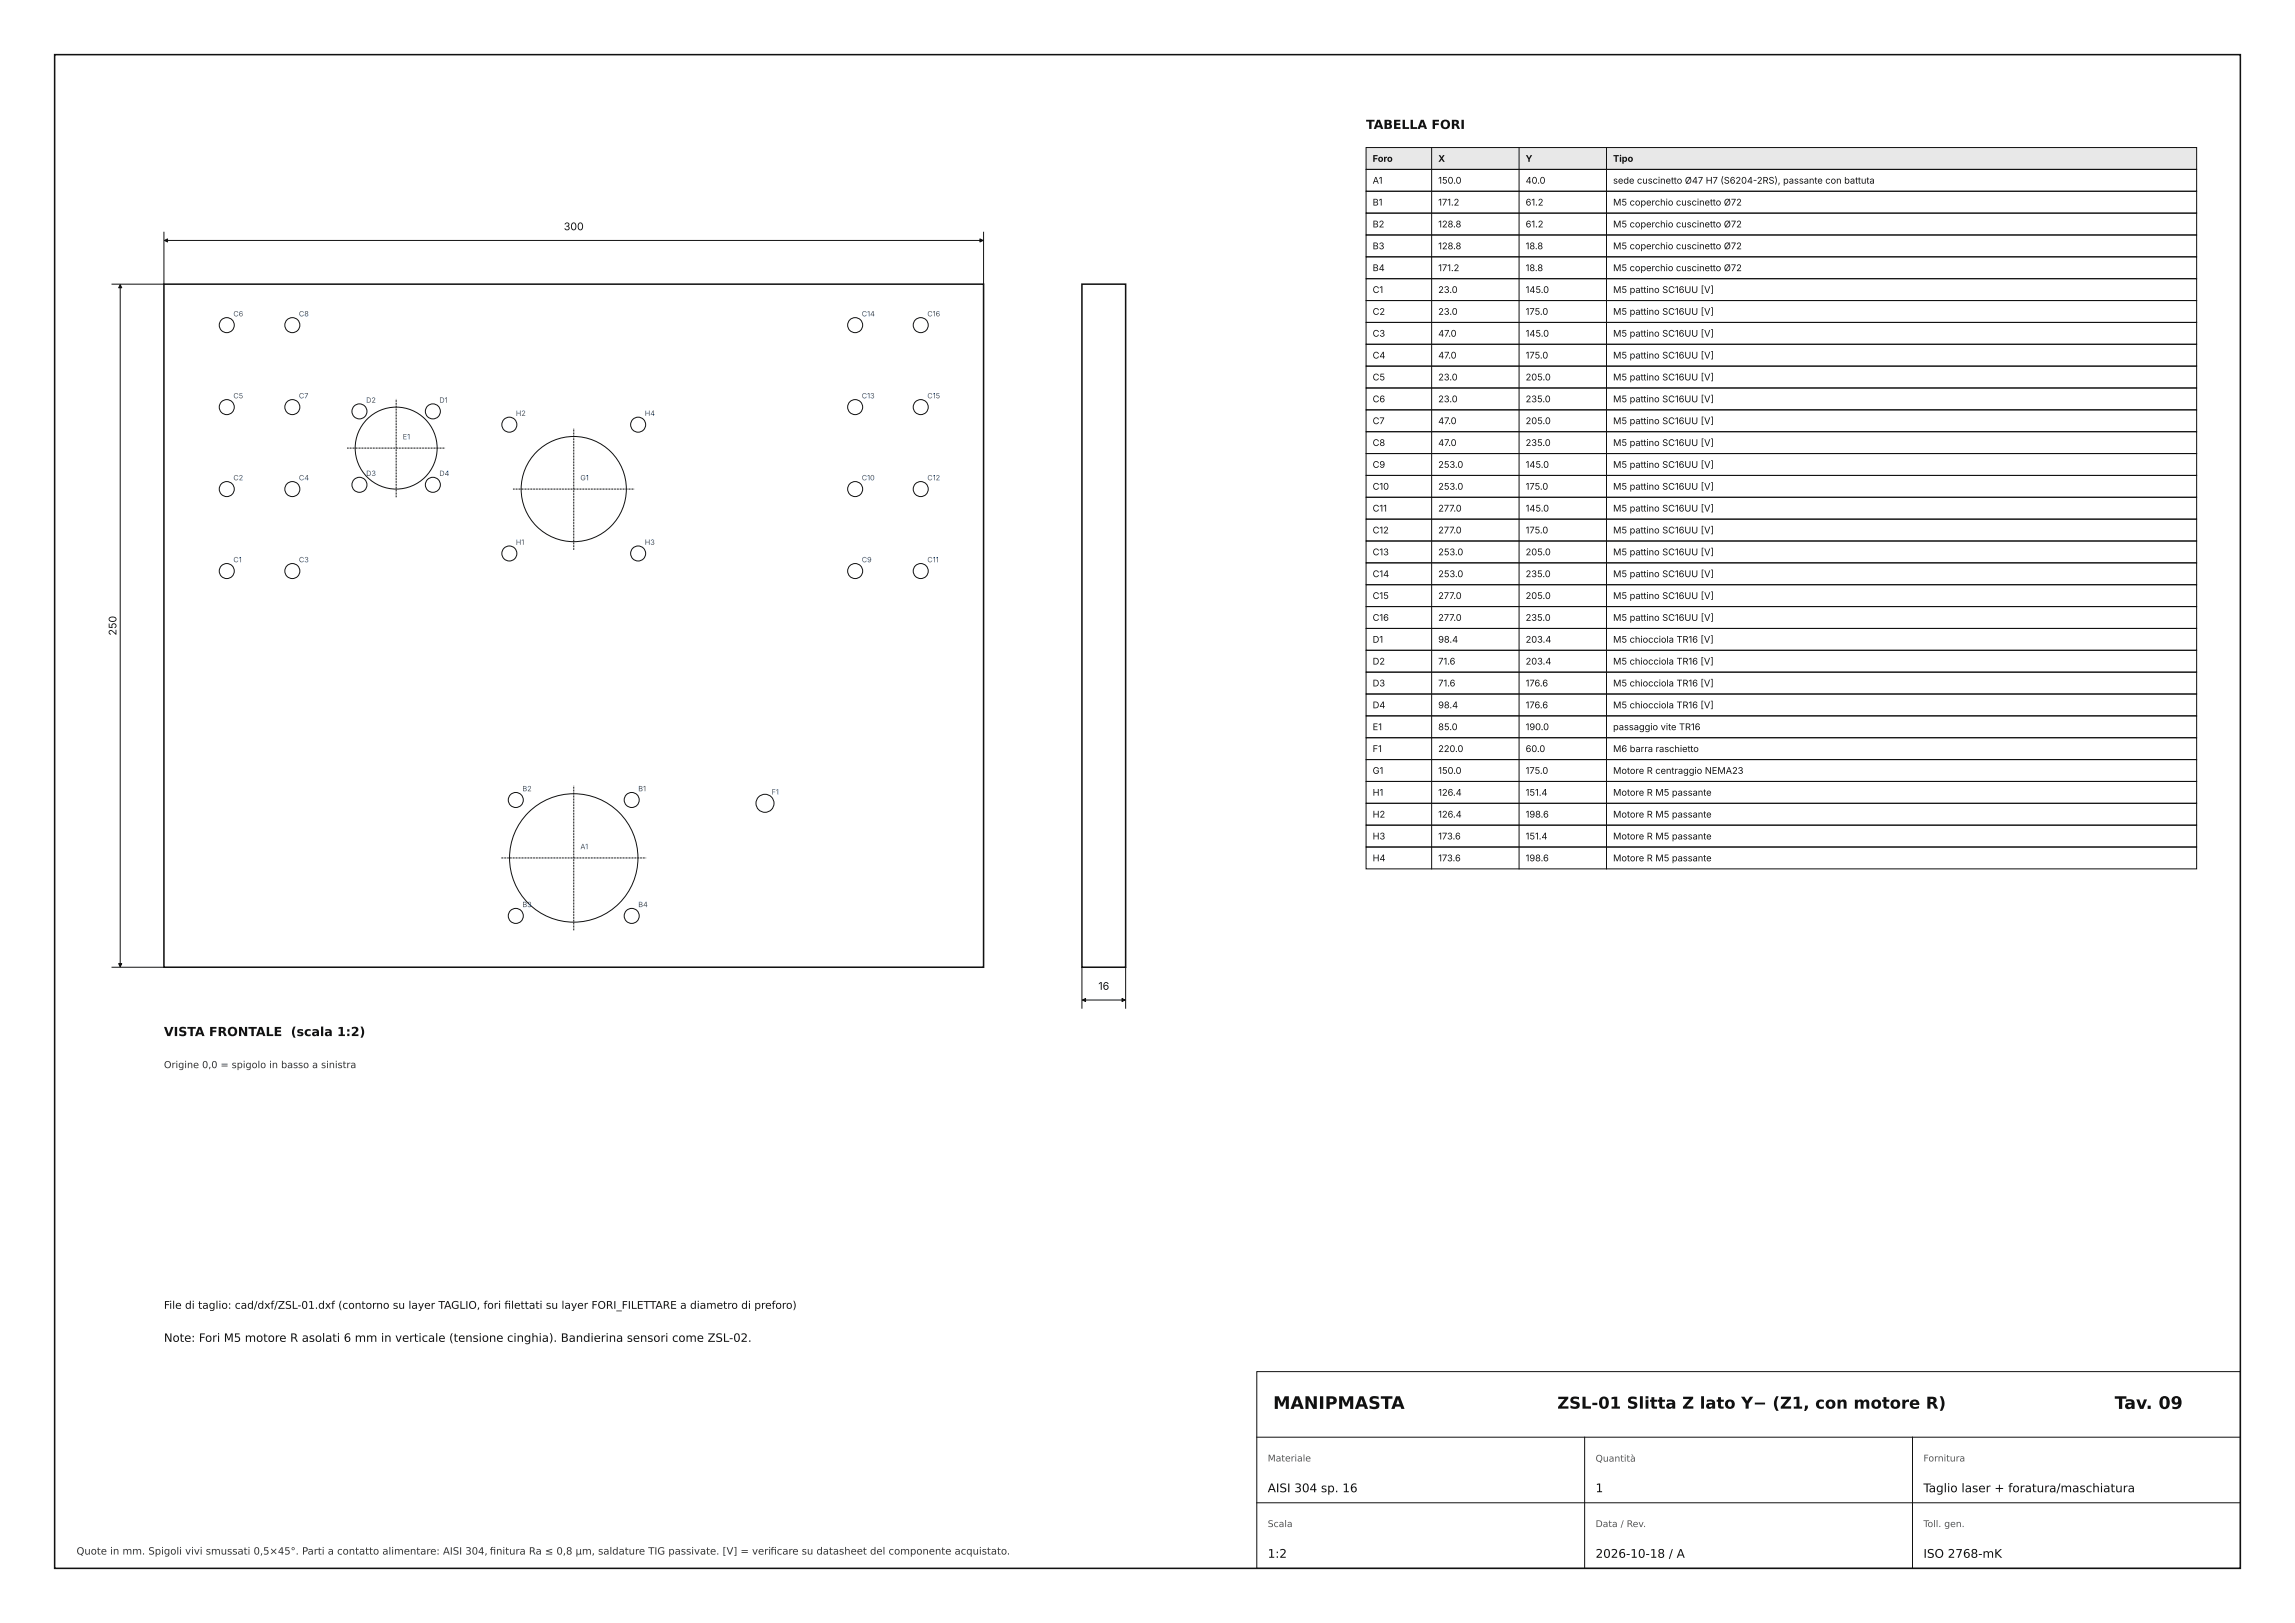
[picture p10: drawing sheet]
<svg xmlns="http://www.w3.org/2000/svg" width="420mm" height="297mm" viewBox="0 0 420 297" stroke-linecap="round" stroke-linejoin="round" font-family="sans-serif">
<defs><g id="words">
<g font-size="3.2" fill="#111">
<text x="233" y="257.8">MANIPMASTA</text>
<text x="387" y="257.8">Tav. 09</text>
</g>
<text font-size="3" fill="#111" x="285" y="257.8">ZSL-01 Slitta Z lato Y− (Z1, con motore R)</text>
<g font-size="2.3" fill="#111">
<text x="250" y="23.6">TABELLA FORI</text>
<text x="30" y="189.6">VISTA FRONTALE (scala 1:2)</text>
</g>
<g font-size="2.2" fill="#111">
<text x="232" y="273.1">AISI 304 sp. 16</text>
<text x="292" y="273.1">1</text>
<text x="352" y="273.1">Taglio laser + foratura/maschiatura</text>
<text x="232" y="285.1">1:2</text>
<text x="292" y="285.1">2026-10-18 / A</text>
<text x="352" y="285.1">ISO 2768-mK</text>
</g>
<text font-size="2.1" fill="#111" x="30" y="245.6">Note: Fori M5 motore R asolati 6 mm in verticale (tensione cinghia). Bandierina sensori come ZSL-02.</text>
<g font-size="1.9" fill="#111">
<text x="103.2" y="42.1">300</text>
<text x="21.3" y="116.3" transform="rotate(-90 21.3 116.3)">250</text>
<text x="201" y="181.1">16</text>
<text x="30" y="239.5">File di taglio: cad/dxf/ZSL-01.dxf (contorno su layer TAGLIO, fori flettati su layer FORI_FILETTARE a diametro di preforo)</text>
<text x="92.3" y="239.5">i</text>
</g>
<g font-size="1.8" fill="#333">
<text x="30" y="195.5">Origine 0,0 = spigolo in basso a sinistra</text>
<text x="14" y="284.5">Quote in mm. Spigoli vivi smussati 0,5×45°. Parti a contatto alimentare: AISI 304, fnitura Ra ≤ 0,8 µm, saldature TIG passivate. [V] = verifcare su datasheet del componente acquistato.</text>
<text x="89.6" y="284.5">i</text>
<text x="141" y="284.5">i</text>
</g>
<g font-size="1.7" fill="#111">
<text x="251.2" y="29.6">Foro</text>
<text x="263.2" y="29.6">X</text>
<text x="279.2" y="29.6">Y</text>
<text x="295.2" y="29.6">Tipo</text>
<text x="251.2" y="33.6">A1</text>
<text x="263.2" y="33.6">150.0</text>
<text x="279.2" y="33.6">40.0</text>
<text x="295.2" y="33.6">sede cuscinetto Ø47 H7 (S6204-2RS), passante con battuta</text>
<text x="251.2" y="37.6">B1</text>
<text x="251.2" y="41.6">B2</text>
<text x="263.2" y="37.6">171.2</text>
<text x="263.2" y="41.6">128.8</text>
<text x="279.2" y="37.6">61.2</text>
<text x="279.2" y="41.6">61.2</text>
<text x="295.2" y="37.6">M5 coperchio cuscinetto Ø72</text>
<text x="295.2" y="41.6">M5 coperchio cuscinetto Ø72</text>
<text x="251.2" y="45.6">B3</text>
<text x="263.2" y="45.6">128.8</text>
<text x="279.2" y="45.6">18.8</text>
<text x="295.2" y="45.6">M5 coperchio cuscinetto Ø72</text>
<text x="251.2" y="49.6">B4</text>
<text x="251.2" y="53.6">C1</text>
<text x="263.2" y="49.6">171.2</text>
<text x="263.2" y="53.6">23.0</text>
<text x="279.2" y="49.6">18.8</text>
<text x="279.2" y="53.6">145.0</text>
<text x="295.2" y="49.6">M5 coperchio cuscinetto Ø72</text>
<text x="295.2" y="53.6">M5 pattino SC16UU [V]</text>
<text x="251.2" y="57.6">C2</text>
<text x="263.2" y="57.6">23.0</text>
<text x="279.2" y="57.6">175.0</text>
<text x="295.2" y="57.6">M5 pattino SC16UU [V]</text>
<text x="251.2" y="61.6">C3</text>
<text x="251.2" y="65.6">C4</text>
<text x="263.2" y="61.6">47.0</text>
<text x="263.2" y="65.6">47.0</text>
<text x="279.2" y="61.6">145.0</text>
<text x="279.2" y="65.6">175.0</text>
<text x="295.2" y="61.6">M5 pattino SC16UU [V]</text>
<text x="295.2" y="65.6">M5 pattino SC16UU [V]</text>
<text x="251.2" y="69.6">C5</text>
<text x="263.2" y="69.6">23.0</text>
<text x="279.2" y="69.6">205.0</text>
<text x="295.2" y="69.6">M5 pattino SC16UU [V]</text>
<text x="251.2" y="73.6">C6</text>
<text x="251.2" y="77.6">C7</text>
<text x="263.2" y="73.6">23.0</text>
<text x="263.2" y="77.6">47.0</text>
<text x="279.2" y="73.6">235.0</text>
<text x="279.2" y="77.6">205.0</text>
<text x="295.2" y="73.6">M5 pattino SC16UU [V]</text>
<text x="295.2" y="77.6">M5 pattino SC16UU [V]</text>
<text x="251.2" y="81.6">C8</text>
<text x="263.2" y="81.6">47.0</text>
<text x="279.2" y="81.6">235.0</text>
<text x="295.2" y="81.6">M5 pattino SC16UU [V]</text>
<text x="251.2" y="85.6">C9</text>
<text x="251.2" y="89.6">C10</text>
<text x="263.2" y="85.6">253.0</text>
<text x="263.2" y="89.6">253.0</text>
<text x="279.2" y="85.6">145.0</text>
<text x="279.2" y="89.6">175.0</text>
<text x="295.2" y="85.6">M5 pattino SC16UU [V]</text>
<text x="295.2" y="89.6">M5 pattino SC16UU [V]</text>
<text x="251.2" y="93.6">C11</text>
<text x="263.2" y="93.6">277.0</text>
<text x="279.2" y="93.6">145.0</text>
<text x="295.2" y="93.6">M5 pattino SC16UU [V]</text>
<text x="251.2" y="97.6">C12</text>
<text x="251.2" y="101.6">C13</text>
<text x="263.2" y="97.6">277.0</text>
<text x="263.2" y="101.6">253.0</text>
<text x="279.2" y="97.6">175.0</text>
<text x="279.2" y="101.6">205.0</text>
<text x="295.2" y="97.6">M5 pattino SC16UU [V]</text>
<text x="295.2" y="101.6">M5 pattino SC16UU [V]</text>
<text x="251.2" y="105.6">C14</text>
<text x="263.2" y="105.6">253.0</text>
<text x="279.2" y="105.6">235.0</text>
<text x="295.2" y="105.6">M5 pattino SC16UU [V]</text>
<text x="251.2" y="109.6">C15</text>
<text x="251.2" y="113.6">C16</text>
<text x="263.2" y="109.6">277.0</text>
<text x="263.2" y="113.6">277.0</text>
<text x="279.2" y="109.6">205.0</text>
<text x="279.2" y="113.6">235.0</text>
<text x="295.2" y="109.6">M5 pattino SC16UU [V]</text>
<text x="295.2" y="113.6">M5 pattino SC16UU [V]</text>
<text x="251.2" y="117.6">D1</text>
<text x="263.2" y="117.6">98.4</text>
<text x="279.2" y="117.6">203.4</text>
<text x="295.2" y="117.6">M5 chiocciola TR16 [V]</text>
<text x="251.2" y="121.6">D2</text>
<text x="251.2" y="125.6">D3</text>
<text x="263.2" y="121.6">71.6</text>
<text x="263.2" y="125.6">71.6</text>
<text x="279.2" y="121.6">203.4</text>
<text x="279.2" y="125.6">176.6</text>
<text x="295.2" y="121.6">M5 chiocciola TR16 [V]</text>
<text x="295.2" y="125.6">M5 chiocciola TR16 [V]</text>
<text x="251.2" y="129.6">D4</text>
<text x="263.2" y="129.6">98.4</text>
<text x="279.2" y="129.6">176.6</text>
<text x="295.2" y="129.6">M5 chiocciola TR16 [V]</text>
<text x="251.2" y="133.6">E1</text>
<text x="251.2" y="137.6">F1</text>
<text x="263.2" y="133.6">85.0</text>
<text x="263.2" y="137.6">220.0</text>
<text x="279.2" y="133.6">190.0</text>
<text x="279.2" y="137.6">60.0</text>
<text x="295.2" y="133.6">passaggio vite TR16</text>
<text x="295.2" y="137.6">M6 barra raschietto</text>
<text x="251.2" y="141.6">G1</text>
<text x="263.2" y="141.6">150.0</text>
<text x="279.2" y="141.6">175.0</text>
<text x="295.2" y="141.6">Motore R centraggio NEMA23</text>
<text x="251.2" y="145.6">H1</text>
<text x="251.2" y="149.6">H2</text>
<text x="263.2" y="145.6">126.4</text>
<text x="263.2" y="149.6">126.4</text>
<text x="279.2" y="145.6">151.4</text>
<text x="279.2" y="149.6">198.6</text>
<text x="295.2" y="145.6">Motore R M5 passante</text>
<text x="295.2" y="149.6">Motore R M5 passante</text>
<text x="251.2" y="153.6">H3</text>
<text x="263.2" y="153.6">173.6</text>
<text x="279.2" y="153.6">151.4</text>
<text x="295.2" y="153.6">Motore R M5 passante</text>
<text x="251.2" y="157.6">H4</text>
<text x="263.2" y="157.6">173.6</text>
<text x="279.2" y="157.6">198.6</text>
<text x="295.2" y="157.6">Motore R M5 passante</text>
</g>
<g font-size="1.7" fill="#555">
<text x="232" y="267.4">Materiale</text>
<text x="292" y="267.5">Quantità</text>
<text x="352" y="267.4">Fornitura</text>
<text x="232" y="279.4">Scala</text>
<text x="292" y="279.4">Data / Rev.</text>
<text x="352" y="279.4">Toll. gen.</text>
</g>
<g font-size="1.3" fill="#0b4f9c">
<text x="42.7" y="57.9">C6</text>
<text x="54.7" y="57.9">C8</text>
<text x="157.7" y="57.9">C14</text>
<text x="169.7" y="57.9">C16</text>
<text x="42.7" y="72.9">C5</text>
<text x="54.7" y="72.9">C7</text>
<text x="67" y="73.7">D2</text>
<text x="80.4" y="73.7">D1</text>
<text x="94.4" y="76.1">H2</text>
<text x="118" y="76.1">H4</text>
<text x="157.7" y="72.9">C13</text>
<text x="169.7" y="72.9">C15</text>
<text x="73.7" y="80.4">E1</text>
<text x="42.7" y="87.9">C2</text>
<text x="54.7" y="87.9">C4</text>
<text x="67" y="87.1">D3</text>
<text x="80.4" y="87.1">D4</text>
<text x="106.2" y="87.9">G1</text>
<text x="157.7" y="87.9">C10</text>
<text x="169.7" y="87.9">C12</text>
<text x="94.4" y="99.7">H1</text>
<text x="118" y="99.7">H3</text>
<text x="42.7" y="102.9">C1</text>
<text x="54.7" y="102.9">C3</text>
<text x="157.7" y="102.9">C9</text>
<text x="169.7" y="102.9">C11</text>
<text x="95.6" y="144.8">B2</text>
<text x="116.8" y="144.8">B1</text>
<text x="141.2" y="145.4">F1</text>
<text x="106.2" y="155.4">A1</text>
<text x="95.6" y="166">B3</text>
<text x="116.8" y="166">B4</text>
</g>
</g></defs>
<path d="M10 10h400v277h-400z" fill="none" stroke="#111" stroke-width=".28"/>
<path d="M230 251h180v36h-180z" fill="none" stroke="#111" stroke-width=".18"/>
<path d="M250 27h152v4h-152z" fill="#e8e8e8" stroke="#111" stroke-width=".18"/>
<g fill="none" stroke="#111" stroke-width=".18">
<path d="M250 31h152v4h-152zM250 35h152v4h-152zM250 39h152v4h-152zM262 27v132M278 27v132M294 27v132M22 52.1v124.8M30 42.5v9.5h-9.5M30.1 44h149.8M180 42.5v9.5M250 43h152v4h-152zM250 47h152v4h-152z"/>
<path d="M250 51h152v4h-152zM250 55h152v4h-152zM250 59h152v4h-152zM250 63h152v4h-152zM250 67h152v4h-152zM250 71h152v4h-152zM250 75h152v4h-152zM250 79h152v4h-152zM250 83h152v4h-152zM250 87h152v4h-152zM250 91h152v4h-152zM250 95h152v4h-152z"/>
<path d="M250 99h152v4h-152zM250 103h152v4h-152zM250 107h152v4h-152zM250 111h152v4h-152zM250 115h152v4h-152zM250 119h152v4h-152zM250 123h152v4h-152zM250 127h152v4h-152zM250 131h152v4h-152zM250 135h152v4h-152zM250 139h152v4h-152zM250 143h152v4h-152z"/>
<path d="M250 147h152v4h-152zM250 151h152v4h-152zM250 155h152v4h-152zM20.5 177h9.5M198 177v7.5M206 177v7.5M198.1 183h7.8M230 275h180M230 263h180M290 263v24M350 263v24"/>
<circle cx="41.5" cy="59.5" r="1.38"/>
<circle cx="53.5" cy="59.5" r="1.38"/>
<circle cx="156.5" cy="59.5" r="1.38"/>
<circle cx="168.5" cy="59.5" r="1.38"/>
<circle cx="41.5" cy="74.5" r="1.37"/>
<circle cx="53.5" cy="74.5" r="1.37"/>
<circle cx="65.8" cy="75.3" r="1.37"/>
<circle cx="79.2" cy="75.3" r="1.37"/>
<circle cx="93.2" cy="77.7" r="1.37"/>
<circle cx="116.8" cy="77.7" r="1.38"/>
<circle cx="156.5" cy="74.5" r="1.37"/>
<circle cx="168.5" cy="74.5" r="1.37"/>
<circle cx="41.5" cy="89.5" r="1.38"/>
<circle cx="53.5" cy="89.5" r="1.38"/>
<circle cx="65.8" cy="88.7" r="1.38"/>
<circle cx="72.5" cy="82" r="7.5"/>
<circle cx="79.2" cy="88.7" r="1.38"/>
<circle cx="105" cy="89.5" r="9.6"/>
<circle cx="156.5" cy="89.5" r="1.38"/>
<circle cx="168.5" cy="89.5" r="1.38"/>
<circle cx="41.5" cy="104.5" r="1.37"/>
<circle cx="53.5" cy="104.5" r="1.37"/>
<circle cx="93.2" cy="101.3" r="1.37"/>
<circle cx="116.8" cy="101.3" r="1.38"/>
<circle cx="156.5" cy="104.5" r="1.37"/>
<circle cx="168.5" cy="104.5" r="1.37"/>
<circle cx="94.4" cy="146.4" r="1.38"/>
<circle cx="105" cy="157" r="11.7"/>
<circle cx="115.6" cy="146.4" r="1.37"/>
<circle cx="140" cy="147" r="1.65"/>
<circle cx="94.4" cy="167.6" r="1.37"/>
<circle cx="115.6" cy="167.6" r="1.37"/>
</g>
<path d="M30 52h150v125h-150zM198 52h8v125h-8z" fill="none" stroke="#111" stroke-width=".28"/>
<path d="M63.5 82h18M72.5 91v-18M93.9 89.5h22.2M105 100.6v-22.2M91.7 157h26.5M105 170.2v-26.4" fill="none" stroke="#111" stroke-width=".18" stroke-dasharray=".3 .1 .1 .1" stroke-linecap="butt"/>
<g fill="#111" stroke="#111" stroke-width=".18">
<path d="M179.3 43.7l.6 .3-.6 .3z"/>
<path d="M30.1 44l.6-.3v.6z"/>
<path d="M22 52.1l.3 .6h-.6z"/>
<path d="M21.7 176.3h.6l-.3 .6z"/>
<path d="M205.3 182.7l.6 .3-.6 .3z"/>
<path d="M198.1 183l.6-.3v.6z"/>
</g>
<use href="#words"/>
</svg>
